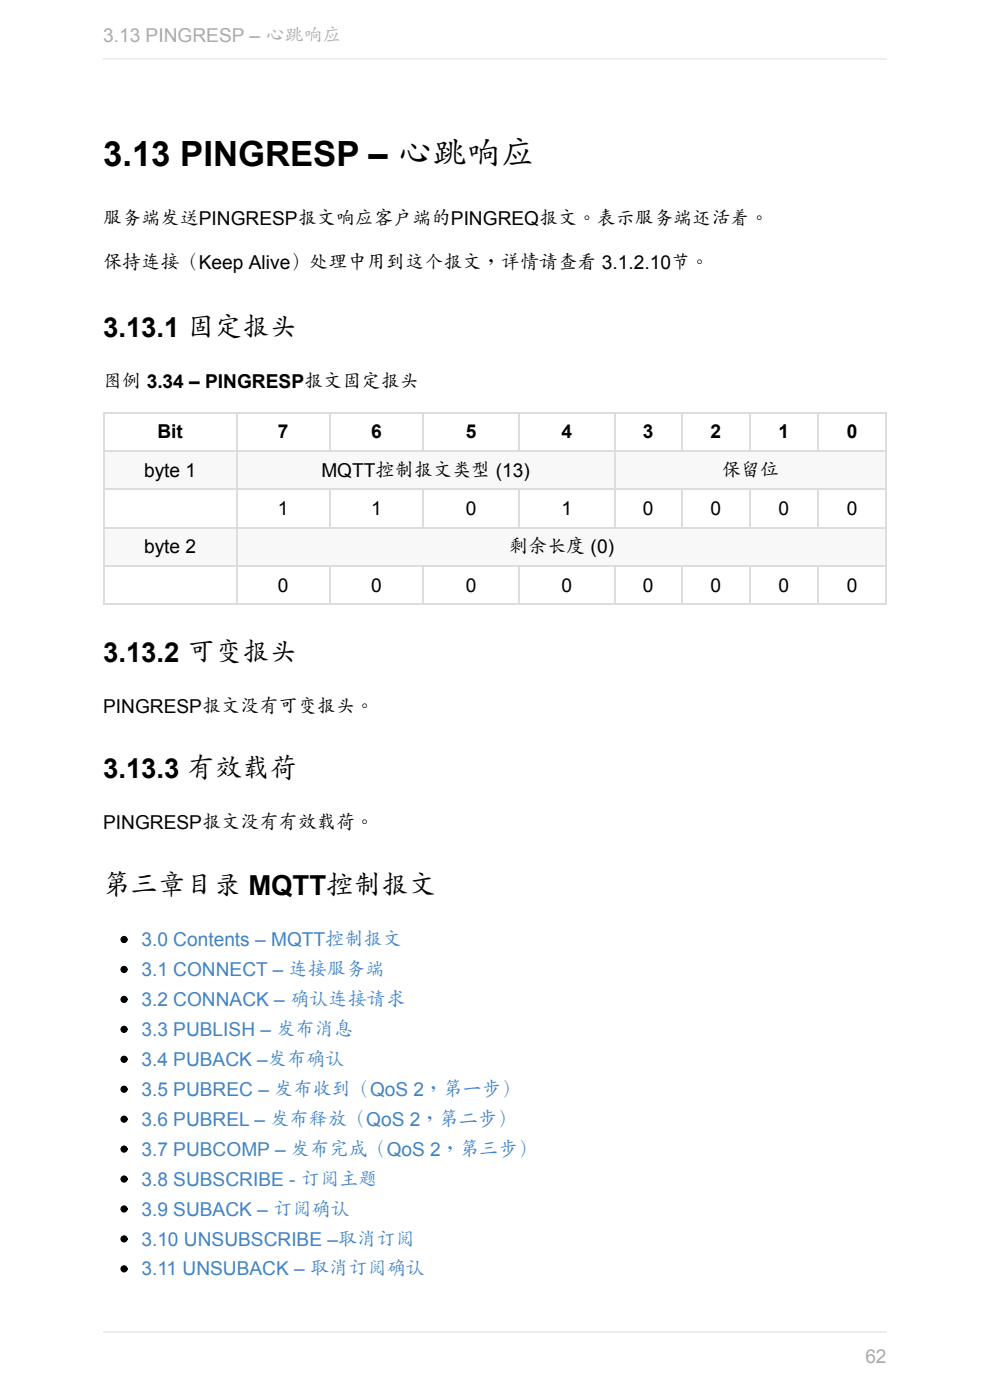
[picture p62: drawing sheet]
<svg xmlns="http://www.w3.org/2000/svg" width="210mm" height="297mm" viewBox="0 0 210 297" stroke-linecap="round" stroke-linejoin="round" font-family="sans-serif">
<defs><g id="words">
<text font-size="7.4" x="21.9" y="35.3">3.13 PINGRESP – 心跳响应</text>
<g font-size="5.8">
<text x="21.9" y="71.4">3.13.1 固定报头</text>
<text x="21.9" y="140.5">3.13.2 可变报头</text>
<text x="21.9" y="165.1">3.13.3 有效载荷</text>
<text x="21.9" y="189.8">第三章目录 MQTT控制报文</text>
</g>
<g font-size="4.1" fill="#aaa">
<text x="21.9" y="8.9">3.13 PINGRESP – 心跳响应</text>
<text x="183.6" y="289.1">62</text>
</g>
<g font-size="4.1">
<text x="21.9" y="47.8">服务端发送PINGRESP报文响应客户端的PINGREQ报文。表示服务端还活着。</text>
<text x="21.9" y="57.2">保持连接（Keep Alive）处理中用到这个报文，详情请查看 3.1.2.10节。</text>
<text x="21.9" y="82.3">图例 3.34 – PINGRESP报文固定报头</text>
<text x="33.4" y="93">Bit</text>
<text x="58.9" y="93">7</text>
<text x="78.7" y="93">6</text>
<text x="98.8" y="93">5</text>
<text x="119.1" y="93">4</text>
<text x="136.4" y="93">3</text>
<text x="150.7" y="93">2</text>
<text x="165.2" y="93">1</text>
<text x="179.6" y="93">0</text>
<text x="30.6" y="101.1">byte 1</text>
<text x="68.2" y="101.1">MQTT控制报文类型 (13)</text>
<text x="153.1" y="101.1">保留位</text>
<text x="58.9" y="109.2">1</text>
<text x="78.7" y="109.2">1</text>
<text x="98.8" y="109.2">0</text>
<text x="119.1" y="109.2">1</text>
<text x="136.4" y="109.2">0</text>
<text x="150.7" y="109.2">0</text>
<text x="165.2" y="109.2">0</text>
<text x="179.6" y="109.2">0</text>
<text x="30.6" y="117.4">byte 2</text>
<text x="107.9" y="117.4">剩余长度 (0)</text>
<text x="58.9" y="125.5">0</text>
<text x="78.7" y="125.5">0</text>
<text x="98.8" y="125.5">0</text>
<text x="119.1" y="125.5">0</text>
<text x="136.4" y="125.5">0</text>
<text x="150.7" y="125.5">0</text>
<text x="165.2" y="125.5">0</text>
<text x="179.6" y="125.5">0</text>
<text x="21.9" y="151.2">PINGRESP报文没有可变报头。</text>
<text x="21.9" y="175.8">PINGRESP报文没有有效载荷。</text>
</g>
<g font-size="4.1" fill="#4183c4">
<text x="30" y="200.7">3.0 Contents – MQTT控制报文</text>
<text x="30" y="207.1">3.1 CONNECT – 连接服务端</text>
<text x="30" y="213.4">3.2 CONNACK – 确认连接请求</text>
<text x="30" y="219.8">3.3 PUBLISH – 发布消息</text>
<text x="30" y="226.1">3.4 PUBACK –发布确认</text>
<text x="30" y="232.5">3.5 PUBREC – 发布收到（QoS 2，第一步）</text>
<text x="30" y="238.8">3.6 PUBREL – 发布释放（QoS 2，第二步）</text>
<text x="30" y="245.2">3.7 PUBCOMP – 发布完成（QoS 2，第三步）</text>
<text x="30" y="251.5">3.8 SUBSCRIBE - 订阅主题</text>
<text x="30" y="257.9">3.9 SUBACK – 订阅确认</text>
<text x="30" y="264.2">3.10 UNSUBSCRIBE –取消订阅</text>
<text x="30" y="270.6">3.11 UNSUBACK – 取消订阅确认</text>
</g>
</g></defs>
<g fill="#f8f8f8">
<path d="M21.9 95.5h28.1v8.2h-28.1z"/>
<path d="M50 95.5h80.3v8.2h-80.3z"/>
<path d="M130.3 95.5h57.6v8.2h-57.6z"/>
</g>
<g fill="#fff">
<path d="M21.9 103.7h28.1v8.1h-28.1z"/>
<path d="M50 103.7h19.8v8.1h-19.8z"/>
<path d="M69.8 103.7h19.8v8.1h-19.8z"/>
<path d="M89.6 103.7h20.3v8.1h-20.3z"/>
<path d="M109.9 103.7h20.4v8.1h-20.4z"/>
<path d="M130.3 103.7h14.2v8.1h-14.2z"/>
<path d="M144.5 103.7h14.4v8.1h-14.4z"/>
<path d="M158.9 103.7h14.5v8.1h-14.5z"/>
<path d="M173.4 103.7h14.5v8.1h-14.5z"/>
</g>
<g fill="#f8f8f8">
<path d="M21.9 111.8h28.1v8.1h-28.1z"/>
<path d="M50 111.8h137.9v8.1h-137.9z"/>
</g>
<g fill="#fff">
<path d="M21.9 119.9h28.1v8.1h-28.1z"/>
<path d="M50 119.9h19.8v8.1h-19.8z"/>
<path d="M69.8 119.9h19.8v8.1h-19.8z"/>
<path d="M89.6 119.9h20.3v8.1h-20.3z"/>
<path d="M109.9 119.9h20.4v8.1h-20.4z"/>
<path d="M130.3 119.9h14.2v8.1h-14.2z"/>
<path d="M144.5 119.9h14.4v8.1h-14.4z"/>
<path d="M158.9 119.9h14.5v8.1h-14.5z"/>
<path d="M173.4 119.9h14.5v8.1h-14.5z"/>
</g>
<g fill="none" stroke="#ddd" stroke-width=".25">
<path d="M21.9 95.7h166.2M21.9 87.5h166.2M22 87.4v40.9M50.2 87.4v40.9M70 87.4v8.4M89.8 87.4v8.4M110.1 87.4v8.4M130.4 87.4v24.6M144.6 87.4v8.4M159.1 87.4v8.4M173.5 87.4v8.4M188 87.4v40.9"/>
<path d="M21.9 111.9h166.2M21.9 103.8h166.2M70 103.7v8.3M70 119.9v8.4M89.8 103.7v8.3M89.8 119.9v8.4M110.1 103.7v8.3M110.1 119.9v8.4M130.4 119.9v8.4M144.6 103.7v8.3M144.6 119.9v8.4M159.1 103.7v8.3"/>
<path d="M159.1 119.9v8.4M173.5 103.7v8.3M173.5 119.9v8.4M21.9 128.2h166.2M21.9 120h166.2"/>
</g>
<g fill="#000" stroke="#000" stroke-width=".25">
<circle cx="26.3" cy="199.3" r=".63"/>
<circle cx="26.3" cy="218.4" r=".63"/>
<circle cx="26.3" cy="212" r=".63"/>
<circle cx="26.3" cy="205.7" r=".63"/>
<circle cx="26.3" cy="231.1" r=".63"/>
<circle cx="26.3" cy="224.7" r=".63"/>
<circle cx="26.3" cy="237.4" r=".63"/>
<circle cx="26.3" cy="256.5" r=".63"/>
<circle cx="26.3" cy="243.8" r=".63"/>
<circle cx="26.3" cy="250.1" r=".63"/>
<circle cx="26.3" cy="269.2" r=".63"/>
<circle cx="26.3" cy="262.8" r=".63"/>
</g>
<path d="M21.9 12.6h166.2M21.9 282.6h166.2" fill="none" stroke="#eee" stroke-width=".25"/>
<use href="#words"/>
</svg>
